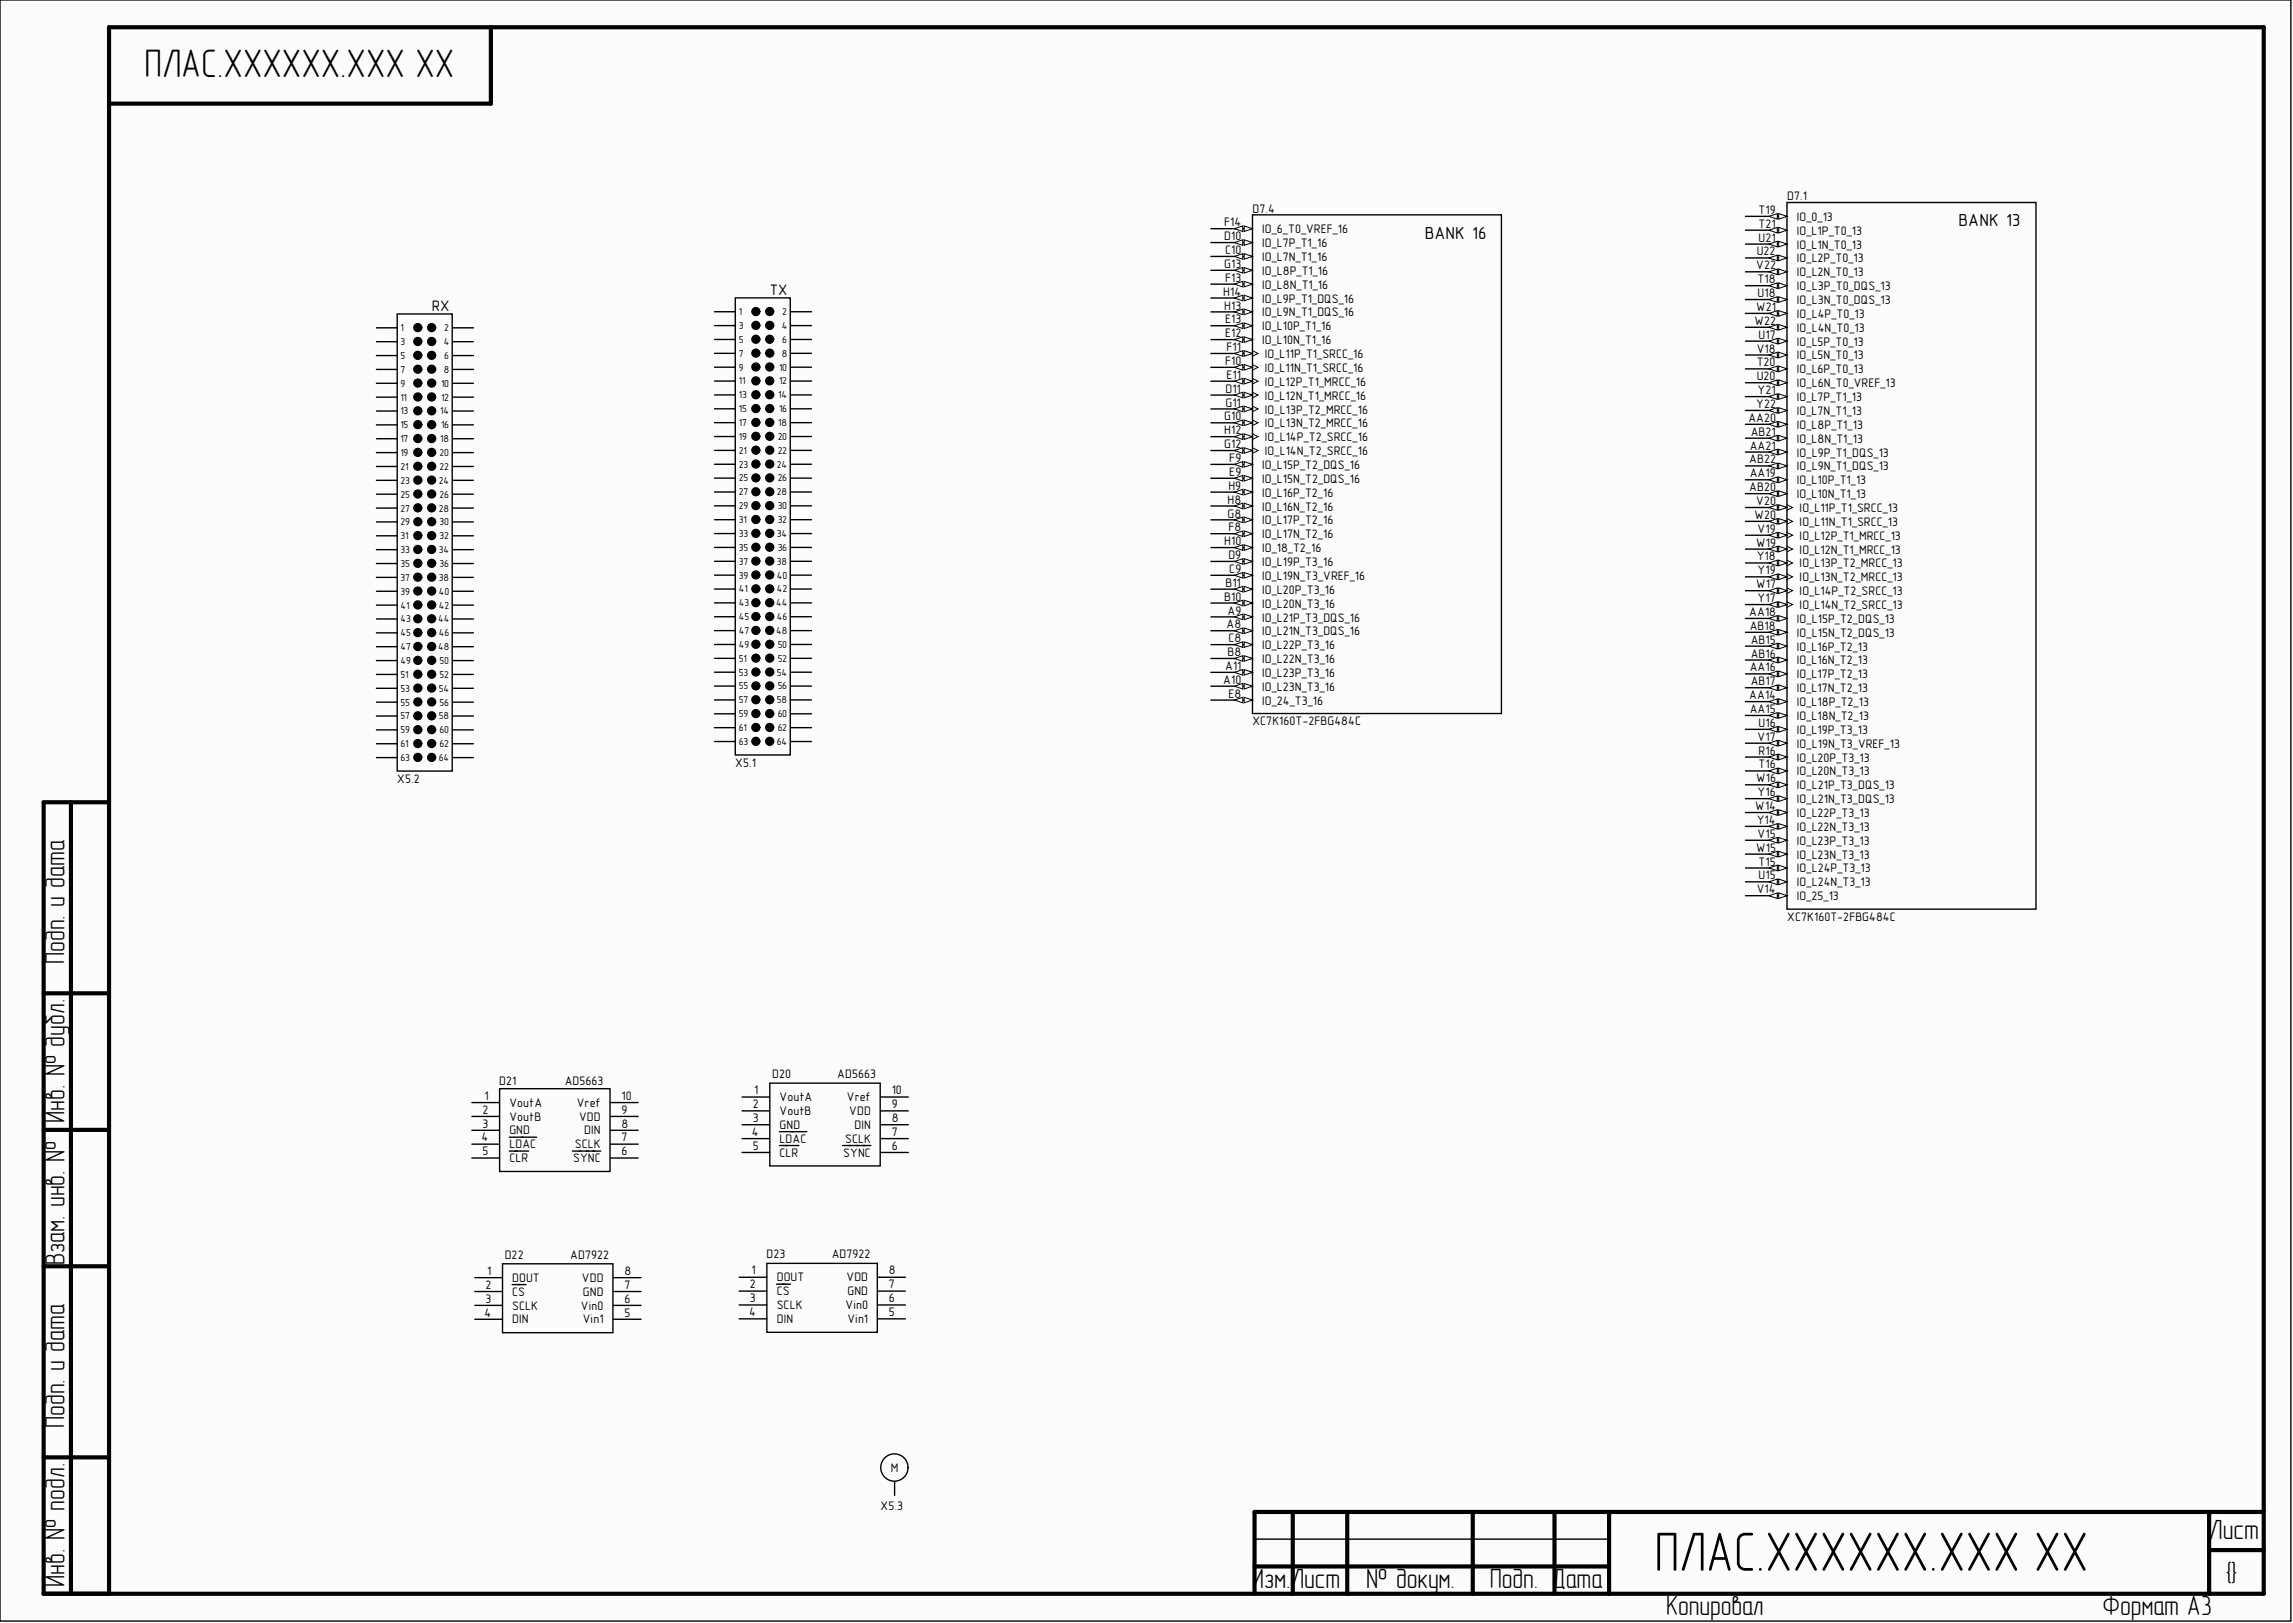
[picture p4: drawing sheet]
<svg xmlns="http://www.w3.org/2000/svg" width="420mm" height="297mm" viewBox="0 0 420 297" stroke-linecap="round" stroke-linejoin="round" font-family="sans-serif">
<defs><g id="words">
<text font-size="10.1" x="302.9" y="287.5">ПЛАС.ХХХХХХ.ХХХ ХХ</text>
<text font-size="7.3" x="26.5" y="14">ПЛАС.ХХХХХХ.ХХХ ХХ</text>
<g font-size="5.1">
<text x="11.8" y="176.4" transform="rotate(-90 11.8 176.4)">Подп. и дата</text>
<text x="11.8" y="205.5" transform="rotate(-90 11.8 205.5)">Инв. № дубл.</text>
<text x="11.8" y="231.6" transform="rotate(-90 11.8 231.6)">Взам. инв. №</text>
<text x="11.8" y="261.3" transform="rotate(-90 11.8 261.3)">Подп. и дата</text>
<text x="404.5" y="281.6">Лист</text>
<text x="11.8" y="290.4" transform="rotate(-90 11.8 290.4)">Инв. № подл.</text>
<text x="229.2" y="290.6">Изм.Лист</text>
<text x="250.1" y="290.6">№ докум.</text>
<text x="272.8" y="290.6">Подп. Дата</text>
<text x="407.4" y="289.6">{}</text>
<text x="305" y="295.6">Копировал</text>
<text x="384.9" y="295.6">Формат А3</text>
</g>
<g font-size="3.2">
<text x="358.6" y="41.4">BANK 13</text>
<text x="260.8" y="43.7">BANK 16</text>
</g>
<g font-size="2.8">
<text x="140.9" y="53.9">TX</text>
<text x="79.1" y="56.9">RX</text>
</g>
<g font-size="2.3">
<text x="224.1" y="41.4">F14</text>
<text x="229.3" y="38.9">D7.4</text>
<text x="322" y="41.7">T21</text>
<text x="322" y="39.1">T19</text>
<text x="327.2" y="36.6">D7.1</text>
<text x="329" y="40.4">IO_0_13</text>
<text x="224.1" y="44">D10</text>
<text x="224.3" y="46.5">C10</text>
<text x="231.1" y="47.8">IO_L7N_T1_16</text>
<text x="231.1" y="45.2">IO_L7P_T1_16</text>
<text x="231.1" y="42.7">IO_6_T0_VREF_16</text>
<text x="321.6" y="46.8">U22</text>
<text x="322" y="44.2">U21</text>
<text x="329" y="45.5">IO_L1N_T0_13</text>
<text x="329" y="43">IO_L1P_T0_13</text>
<text x="224.1" y="49">G13</text>
<text x="224.3" y="51.6">F13</text>
<text x="231.1" y="52.9">IO_L8N_T1_16</text>
<text x="231.1" y="50.3">IO_L8P_T1_16</text>
<text x="321.5" y="49.3">V22</text>
<text x="321.8" y="51.8">T18</text>
<text x="329" y="53.1">IO_L3P_T0_DQS_13</text>
<text x="329" y="50.6">IO_L2N_T0_13</text>
<text x="329" y="48">IO_L2P_T0_13</text>
<text x="224" y="54.1">H14</text>
<text x="224.1" y="56.7">H13</text>
<text x="224.3" y="59.2">E13</text>
<text x="231.1" y="57.9">IO_L9N_T1_DQS_16</text>
<text x="231.1" y="55.4">IO_L9P_T1_DQS_16</text>
<text x="321.2" y="59.4">W22</text>
<text x="321.5" y="56.9">W21</text>
<text x="321.8" y="54.4">U18</text>
<text x="329" y="58.2">IO_L4P_T0_13</text>
<text x="329" y="55.6">IO_L3N_T0_DQS_13</text>
<text x="224.3" y="61.7">E12</text>
<text x="224.6" y="64.3">F11</text>
<text x="231.1" y="63">IO_L10N_T1_16</text>
<text x="231.1" y="60.5">IO_L10P_T1_16</text>
<text x="231.6" y="65.5">IO_L11P_T1_SRCC_16</text>
<text x="321.6" y="64.5">V18</text>
<text x="322" y="62">U17</text>
<text x="329" y="65.8">IO_L5N_T0_13</text>
<text x="329" y="63.3">IO_L5P_T0_13</text>
<text x="329" y="60.7">IO_L4N_T0_13</text>
<text x="224.3" y="66.8">F10</text>
<text x="224.4" y="71.9">D11</text>
<text x="224.6" y="69.3">E11</text>
<text x="231.6" y="70.6">IO_L12P_T1_MRCC_16</text>
<text x="231.6" y="68.1">IO_L11N_T1_SRCC_16</text>
<text x="321.6" y="69.6">U20</text>
<text x="321.6" y="67.1">T20</text>
<text x="329" y="70.9">IO_L6N_T0_VREF_13</text>
<text x="329" y="68.3">IO_L6P_T0_13</text>
<text x="224.1" y="77">G10</text>
<text x="224.4" y="74.4">G11</text>
<text x="231.6" y="75.7">IO_L13P_T2_MRCC_16</text>
<text x="231.6" y="73.1">IO_L12N_T1_MRCC_16</text>
<text x="320.1" y="77.2">AA20</text>
<text x="321.5" y="74.7">Y22</text>
<text x="321.8" y="72.1">Y21</text>
<text x="329" y="75.9">IO_L7N_T1_13</text>
<text x="329" y="73.4">IO_L7P_T1_13</text>
<text x="224.1" y="82">G12</text>
<text x="224.1" y="79.5">H12</text>
<text x="231.6" y="83.3">IO_L14N_T2_SRCC_16</text>
<text x="231.6" y="80.8">IO_L14P_T2_SRCC_16</text>
<text x="231.6" y="78.2">IO_L13N_T2_MRCC_16</text>
<text x="320.4" y="82.3">AA21</text>
<text x="320.5" y="79.7">AB21</text>
<text x="329" y="83.6">IO_L9P_T1_DQS_13</text>
<text x="329" y="81">IO_L8N_T1_13</text>
<text x="329" y="78.5">IO_L8P_T1_13</text>
<text x="224.9" y="89.6">H9</text>
<text x="225.1" y="87.1">E9</text>
<text x="225.1" y="84.6">F9</text>
<text x="231.1" y="88.4">IO_L15N_T2_DQS_16</text>
<text x="231.1" y="85.8">IO_L15P_T2_DQS_16</text>
<text x="320.3" y="89.9">AB20</text>
<text x="320.3" y="84.8">AB22</text>
<text x="320.4" y="87.4">AA19</text>
<text x="329" y="88.6">IO_L10P_T1_13</text>
<text x="329" y="86.1">IO_L9N_T1_DQS_13</text>
<text x="224.7" y="94.7">G8</text>
<text x="224.7" y="92.2">H8</text>
<text x="231.1" y="96">IO_L17P_T2_16</text>
<text x="231.1" y="93.4">IO_L16N_T2_16</text>
<text x="231.1" y="90.9">IO_L16P_T2_16</text>
<text x="321.2" y="95">W20</text>
<text x="321.5" y="92.4">V20</text>
<text x="329" y="91.2">IO_L10N_T1_13</text>
<text x="329.5" y="93.7">IO_L11P_T1_SRCC_13</text>
<text x="224.1" y="99.8">H10</text>
<text x="224.9" y="97.3">F8</text>
<text x="231.1" y="101.1">IO_18_T2_16</text>
<text x="231.1" y="98.5">IO_L17N_T2_16</text>
<text x="321.5" y="100">W19</text>
<text x="321.8" y="97.5">V19</text>
<text x="329.5" y="101.3">IO_L12N_T1_MRCC_13</text>
<text x="329.5" y="98.8">IO_L12P_T1_MRCC_13</text>
<text x="329.5" y="96.2">IO_L11N_T1_SRCC_13</text>
<text x="224.4" y="107.4">B11</text>
<text x="224.9" y="102.3">D9</text>
<text x="225.1" y="104.9">C9</text>
<text x="231.1" y="106.1">IO_L19N_T3_VREF_16</text>
<text x="231.1" y="103.6">IO_L19P_T3_16</text>
<text x="321.5" y="107.7">W17</text>
<text x="321.6" y="102.6">Y18</text>
<text x="321.8" y="105.1">Y19</text>
<text x="329.5" y="106.4">IO_L13N_T2_MRCC_13</text>
<text x="329.5" y="103.9">IO_L13P_T2_MRCC_13</text>
<text x="224.1" y="109.9">B10</text>
<text x="224.7" y="112.5">A9</text>
<text x="231.1" y="113.7">IO_L21P_T3_DQS_16</text>
<text x="231.1" y="111.2">IO_L20N_T3_16</text>
<text x="231.1" y="108.7">IO_L20P_T3_16</text>
<text x="320.3" y="112.7">AA18</text>
<text x="321.8" y="110.2">Y17</text>
<text x="329" y="114">IO_L15P_T2_DQS_13</text>
<text x="329.5" y="111.5">IO_L14N_T2_SRCC_13</text>
<text x="329.5" y="108.9">IO_L14P_T2_SRCC_13</text>
<text x="224.6" y="115">A8</text>
<text x="224.9" y="117.6">C8</text>
<text x="231.1" y="118.8">IO_L22P_T3_16</text>
<text x="231.1" y="116.3">IO_L21N_T3_DQS_16</text>
<text x="320.4" y="115.3">AB18</text>
<text x="320.5" y="117.8">AB15</text>
<text x="329" y="119.1">IO_L16P_T2_13</text>
<text x="329" y="116.5">IO_L15N_T2_DQS_13</text>
<text x="224" y="125.2">A10</text>
<text x="224.3" y="122.6">A11</text>
<text x="224.7" y="120.1">B8</text>
<text x="231.1" y="123.9">IO_L23P_T3_16</text>
<text x="231.1" y="121.4">IO_L22N_T3_16</text>
<text x="320.4" y="122.9">AA16</text>
<text x="320.5" y="125.4">AB17</text>
<text x="320.5" y="120.3">AB16</text>
<text x="329" y="124.1">IO_L17P_T2_13</text>
<text x="329" y="121.6">IO_L16N_T2_13</text>
<text x="224.9" y="127.7">E8</text>
<text x="231.1" y="129">IO_24_T3_16</text>
<text x="231.1" y="126.4">IO_L23N_T3_16</text>
<text x="320.3" y="128">AA14</text>
<text x="320.4" y="130.5">AA15</text>
<text x="329" y="131.8">IO_L18N_T2_13</text>
<text x="329" y="129.2">IO_L18P_T2_13</text>
<text x="329" y="126.7">IO_L17N_T2_13</text>
<text x="229.3" y="132.8">XC7K160T-2FBG484C</text>
<text x="321.8" y="135.6">V17</text>
<text x="322" y="133">U16</text>
<text x="329" y="136.8">IO_L19N_T3_VREF_13</text>
<text x="329" y="134.3">IO_L19P_T3_13</text>
<text x="72.7" y="143.3">X5.2</text>
<text x="134.6" y="140.3">X5.1</text>
<text x="321.5" y="143.2">W16</text>
<text x="322" y="140.6">T16</text>
<text x="322" y="138.1">R16</text>
<text x="329" y="141.9">IO_L20N_T3_13</text>
<text x="329" y="139.4">IO_L20P_T3_13</text>
<text x="321.4" y="148.3">W14</text>
<text x="321.8" y="145.7">Y16</text>
<text x="329" y="149.5">IO_L22P_T3_13</text>
<text x="329" y="147">IO_L21N_T3_DQS_13</text>
<text x="329" y="144.4">IO_L21P_T3_DQS_13</text>
<text x="321.5" y="155.9">W15</text>
<text x="321.6" y="150.8">Y14</text>
<text x="321.8" y="153.3">V15</text>
<text x="329" y="154.6">IO_L23P_T3_13</text>
<text x="329" y="152.1">IO_L22N_T3_13</text>
<text x="322" y="160.9">U15</text>
<text x="322" y="158.4">T15</text>
<text x="329" y="159.7">IO_L24P_T3_13</text>
<text x="329" y="157.1">IO_L23N_T3_13</text>
<text x="321.6" y="163.5">V14</text>
<text x="329" y="164.7">IO_25_13</text>
<text x="329" y="162.2">IO_L24N_T3_13</text>
<text x="327.2" y="168.6">XC7K160T-2FBG484C</text>
<text x="141.4" y="197.3">D20</text>
<text x="153.3" y="197.3">AD5663</text>
<text x="88.4" y="203.8">2</text>
<text x="88.7" y="201.3">1</text>
<text x="91.4" y="198.5">D21</text>
<text x="93.3" y="202.6">VoutA</text>
<text x="103.4" y="198.5">AD5663</text>
<text x="105.6" y="202.6">Vref</text>
<text x="113.8" y="203.8">9</text>
<text x="113.8" y="201.3">10</text>
<text x="137.8" y="202.8">2</text>
<text x="138.1" y="200.3">1</text>
<text x="142.7" y="201.5">VoutA</text>
<text x="155.1" y="201.5">Vref</text>
<text x="163.3" y="202.8">9</text>
<text x="163.3" y="200.3">10</text>
<text x="88.2" y="208.9">4</text>
<text x="88.4" y="206.4">3</text>
<text x="93.3" y="205.1">VoutB</text>
<text x="93.3" y="207.6">GND</text>
<text x="106" y="205.1">VDD</text>
<text x="107" y="207.6">DIN</text>
<text x="113.8" y="208.9">7</text>
<text x="113.8" y="206.4">8</text>
<text x="137.6" y="207.9">4</text>
<text x="137.8" y="205.3">3</text>
<text x="142.7" y="204.1">VoutB</text>
<text x="142.7" y="206.6">GND</text>
<text x="142.7" y="209.1">LDAC</text>
<text x="154.7" y="209.1">SCLK</text>
<text x="155.5" y="204.1">VDD</text>
<text x="156.4" y="206.6">DIN</text>
<text x="163.3" y="207.9">7</text>
<text x="163.3" y="205.3">8</text>
<text x="88.4" y="211.4">5</text>
<text x="93.3" y="210.2">LDAC</text>
<text x="93.3" y="212.7">CLR</text>
<text x="104.9" y="212.7">SYNC</text>
<text x="105.3" y="210.2">SCLK</text>
<text x="113.8" y="211.4">6</text>
<text x="137.8" y="210.4">5</text>
<text x="142.7" y="211.7">CLR</text>
<text x="154.4" y="211.7">SYNC</text>
<text x="163.3" y="210.4">6</text>
<text x="89.2" y="233.3">1</text>
<text x="92.4" y="230.5">D22</text>
<text x="104.4" y="230.5">AD7922</text>
<text x="114.3" y="233.3">8</text>
<text x="137.6" y="233.3">1</text>
<text x="140.3" y="230.3">D23</text>
<text x="152.3" y="230.3">AD7922</text>
<text x="162.8" y="233.3">8</text>
<text x="88.9" y="235.9">2</text>
<text x="88.9" y="238.4">3</text>
<text x="93.8" y="237.1">CS</text>
<text x="93.8" y="234.6">DOUT</text>
<text x="93.8" y="239.7">SCLK</text>
<text x="106.4" y="239.7">Vin0</text>
<text x="106.5" y="234.6">VDD</text>
<text x="106.7" y="237.1">GND</text>
<text x="114.3" y="238.4">6</text>
<text x="114.3" y="235.9">7</text>
<text x="137.3" y="235.8">2</text>
<text x="137.3" y="238.3">3</text>
<text x="142.2" y="237.1">CS</text>
<text x="142.2" y="234.5">DOUT</text>
<text x="142.2" y="239.6">SCLK</text>
<text x="154.8" y="239.6">Vin0</text>
<text x="155" y="234.5">VDD</text>
<text x="155.1" y="237.1">GND</text>
<text x="162.8" y="238.3">6</text>
<text x="162.8" y="235.8">7</text>
<text x="88.7" y="241">4</text>
<text x="93.8" y="242.2">DIN</text>
<text x="106.7" y="242.2">Vin1</text>
<text x="114.3" y="241">5</text>
<text x="137.1" y="240.9">4</text>
<text x="142.2" y="242.1">DIN</text>
<text x="155.1" y="242.1">Vin1</text>
<text x="162.8" y="240.9">5</text>
<text x="163.1" y="269.5">M</text>
<text x="161.2" y="276.3">X5.3</text>
</g>
<g font-size="1.9">
<text x="135.3" y="57.7">1</text>
<text x="143.2" y="57.7">2</text>
<text x="73.3" y="60.6">1</text>
<text x="73.3" y="63.2">3</text>
<text x="73.3" y="65.7">5</text>
<text x="81.3" y="63.2">4</text>
<text x="81.3" y="60.6">2</text>
<text x="81.3" y="65.7">6</text>
<text x="135.3" y="60.2">3</text>
<text x="135.3" y="62.7">5</text>
<text x="135.3" y="65.3">7</text>
<text x="143.1" y="60.2">4</text>
<text x="143.1" y="65.3">8</text>
<text x="143.2" y="62.7">6</text>
<text x="73.3" y="68.2">7</text>
<text x="73.3" y="70.8">9</text>
<text x="80.7" y="70.8">10</text>
<text x="81.3" y="68.2">8</text>
<text x="135.3" y="67.8">9</text>
<text x="135.3" y="70.4">11</text>
<text x="142.6" y="67.8">10</text>
<text x="142.6" y="70.4">12</text>
<text x="73.3" y="73.3">11</text>
<text x="73.3" y="75.9">13</text>
<text x="80.6" y="75.9">14</text>
<text x="80.7" y="73.3">12</text>
<text x="135.3" y="72.9">13</text>
<text x="135.3" y="75.4">15</text>
<text x="135.3" y="78">17</text>
<text x="142.5" y="72.9">14</text>
<text x="142.5" y="78">18</text>
<text x="142.6" y="75.4">16</text>
<text x="73.3" y="78.4">15</text>
<text x="73.3" y="80.9">17</text>
<text x="73.3" y="83.5">19</text>
<text x="80.5" y="83.5">20</text>
<text x="80.6" y="80.9">18</text>
<text x="80.7" y="78.4">16</text>
<text x="135.3" y="80.5">19</text>
<text x="135.3" y="83">21</text>
<text x="142.4" y="80.5">20</text>
<text x="142.4" y="83">22</text>
<text x="73.3" y="86">21</text>
<text x="73.3" y="88.5">23</text>
<text x="80.3" y="88.5">24</text>
<text x="80.5" y="86">22</text>
<text x="135.3" y="88.1">25</text>
<text x="135.3" y="85.6">23</text>
<text x="142.2" y="85.6">24</text>
<text x="142.4" y="88.1">26</text>
<text x="73.3" y="91.1">25</text>
<text x="73.3" y="93.6">27</text>
<text x="80.3" y="93.6">28</text>
<text x="80.5" y="91.1">26</text>
<text x="135.3" y="90.7">27</text>
<text x="135.3" y="93.2">29</text>
<text x="135.3" y="95.7">31</text>
<text x="142.2" y="90.7">28</text>
<text x="142.4" y="93.2">30</text>
<text x="142.4" y="95.7">32</text>
<text x="73.3" y="96.2">29</text>
<text x="73.3" y="98.7">31</text>
<text x="73.3" y="101.2">33</text>
<text x="80.3" y="101.2">34</text>
<text x="80.5" y="96.2">30</text>
<text x="80.5" y="98.7">32</text>
<text x="135.3" y="98.3">33</text>
<text x="135.3" y="100.8">35</text>
<text x="142.2" y="98.3">34</text>
<text x="142.4" y="100.8">36</text>
<text x="73.3" y="103.8">35</text>
<text x="73.3" y="106.3">37</text>
<text x="80.3" y="106.3">38</text>
<text x="80.5" y="103.8">36</text>
<text x="135.3" y="103.3">37</text>
<text x="135.3" y="105.9">39</text>
<text x="142.2" y="103.3">38</text>
<text x="142.2" y="105.9">40</text>
<text x="73.3" y="108.8">39</text>
<text x="73.3" y="111.4">41</text>
<text x="73.3" y="113.9">43</text>
<text x="80.2" y="113.9">44</text>
<text x="80.3" y="108.8">40</text>
<text x="80.3" y="111.4">42</text>
<text x="135.3" y="108.4">41</text>
<text x="135.3" y="111">43</text>
<text x="135.3" y="113.5">45</text>
<text x="142.1" y="111">44</text>
<text x="142.2" y="108.4">42</text>
<text x="142.2" y="113.5">46</text>
<text x="73.3" y="116.5">45</text>
<text x="73.3" y="119">47</text>
<text x="80.2" y="119">48</text>
<text x="80.3" y="116.5">46</text>
<text x="135.3" y="116">47</text>
<text x="135.3" y="118.6">49</text>
<text x="142.1" y="116">48</text>
<text x="142.4" y="118.6">50</text>
<text x="73.3" y="121.5">49</text>
<text x="73.3" y="124.1">51</text>
<text x="80.5" y="121.5">50</text>
<text x="80.5" y="124.1">52</text>
<text x="135.3" y="121.1">51</text>
<text x="135.3" y="123.6">53</text>
<text x="142.2" y="123.6">54</text>
<text x="142.4" y="121.1">52</text>
<text x="73.3" y="126.6">53</text>
<text x="73.3" y="129.1">55</text>
<text x="73.3" y="131.7">57</text>
<text x="80.3" y="126.6">54</text>
<text x="80.3" y="131.7">58</text>
<text x="80.5" y="129.1">56</text>
<text x="135.3" y="126.2">55</text>
<text x="135.3" y="128.7">57</text>
<text x="135.3" y="131.3">59</text>
<text x="142.2" y="128.7">58</text>
<text x="142.4" y="126.2">56</text>
<text x="142.4" y="131.3">60</text>
<text x="73.3" y="134.2">59</text>
<text x="73.3" y="136.8">61</text>
<text x="80.5" y="134.2">60</text>
<text x="80.5" y="136.8">62</text>
<text x="135.3" y="136.3">63</text>
<text x="135.3" y="133.8">61</text>
<text x="142.2" y="136.3">64</text>
<text x="142.4" y="133.8">62</text>
<text x="73.3" y="139.3">63</text>
<text x="80.3" y="139.3">64</text>
</g>
</g></defs>
<path d="M0 0h419.3v296.6h-419.3z" fill="#fcfcfc"/>
<g fill="none" stroke="#000" stroke-width=".76">
<path d="M89.9 5v14h-69.9M13 146.8v144.9M20 146.8h-12v144.9h406.4v-286.7h-394.4v286.7M8 181.8h12M8 206.8h12M8 231.8h12M8 266.7h12M236.7 276.7v15M246.7 276.7v15M269.6 276.7v15M284.6 276.7v15M294.6 276.7v15"/>
<path d="M404.5 276.7v15M414.4 276.7h-184.7v15M229.7 286.7h64.9M404.5 283.7h9.9"/>
</g>
<g fill="none" stroke="#000" stroke-width=".25">
<path d="M0 0h419.4v296.7h-419.4zM229.3 39.3h45.6v91.3h-45.6zM68.9 60h3.8M72.7 57.5h10.1v83.6h-10.1zM82.9 60h3.8M130.8 57.1h3.8M130.8 59.6h3.8M134.6 54.5h10.1v83.7h-10.1zM144.8 57.1h3.8M144.8 59.6h3.8M68.9 62.5h3.8M68.9 65.1h3.8"/>
<path d="M68.9 67.6h3.8M68.9 70.1h3.8M68.9 72.7h3.8M68.9 75.2h3.8M68.9 77.8h3.8M82.9 62.5h3.8M82.9 65.1h3.8M82.9 67.6h3.8M82.9 70.1h3.8M82.9 72.7h3.8M82.9 75.2h3.8M82.9 77.8h3.8"/>
<path d="M130.8 62.1h3.8M130.8 64.7h3.8M130.8 67.2h3.8M130.8 69.7h3.8M130.8 72.3h3.8M130.8 74.8h3.8M130.8 77.4h3.8M130.8 79.9h3.8M144.8 62.1h3.8M144.8 64.7h3.8M144.8 67.2h3.8M144.8 69.7h3.8"/>
<path d="M144.8 72.3h3.8M144.8 74.8h3.8M144.8 77.4h3.8M144.8 79.9h3.8M68.9 80.3h3.8M68.9 82.8h3.8M68.9 85.4h3.8M68.9 87.9h3.8M68.9 90.4h3.8M68.9 93h3.8M68.9 95.5h3.8M68.9 98.1h3.8"/>
<path d="M82.9 80.3h3.8M82.9 82.8h3.8M82.9 85.4h3.8M82.9 87.9h3.8M82.9 90.4h3.8M82.9 93h3.8M82.9 95.5h3.8M82.9 98.1h3.8M130.8 82.4h3.8M130.8 85h3.8M130.8 87.5h3.8M130.8 90h3.8"/>
<path d="M130.8 92.6h3.8M130.8 95.1h3.8M130.8 97.7h3.8M144.8 82.4h3.8M144.8 85h3.8M144.8 87.5h3.8M144.8 90h3.8M144.8 92.6h3.8M144.8 95.1h3.8M144.8 97.7h3.8M68.9 100.6h3.8M68.9 103.1h3.8"/>
<path d="M68.9 105.7h3.8M68.9 108.2h3.8M68.9 110.7h3.8M68.9 113.3h3.8M68.9 115.8h3.8M68.9 118.4h3.8M82.9 100.6h3.8M82.9 103.1h3.8M82.9 105.7h3.8M82.9 108.2h3.8M82.9 110.7h3.8M82.9 113.3h3.8"/>
<path d="M82.9 115.8h3.8M82.9 118.4h3.8M130.8 100.2h3.8M130.8 102.7h3.8M130.8 105.3h3.8M130.8 107.8h3.8M130.8 110.3h3.8M130.8 112.9h3.8M130.8 115.4h3.8M130.8 118h3.8M144.8 100.2h3.8M144.8 102.7h3.8"/>
<path d="M144.8 105.3h3.8M144.8 107.8h3.8M144.8 110.3h3.8M144.8 112.9h3.8M144.8 115.4h3.8M144.8 118h3.8M68.9 120.9h3.8M68.9 123.4h3.8M68.9 126h3.8M68.9 128.5h3.8M68.9 131h3.8M68.9 133.6h3.8"/>
<path d="M68.9 136.1h3.8M68.9 138.7h3.8M82.9 120.9h3.8M82.9 123.4h3.8M82.9 126h3.8M82.9 128.5h3.8M82.9 131h3.8M82.9 133.6h3.8M82.9 136.1h3.8M82.9 138.7h3.8M130.8 120.5h3.8M130.8 123h3.8"/>
<path d="M130.8 125.6h3.8M130.8 128.1h3.8M130.8 130.6h3.8M130.8 135.7h3.8M130.8 133.2h3.8M144.8 120.5h3.8M144.8 123h3.8M144.8 125.6h3.8M144.8 128.1h3.8M144.8 130.6h3.8M144.8 135.7h3.8M144.8 133.2h3.8"/>
<path d="M221.7 128.1h7.6M91.5 199.3h20.2v15.1h-20.2zM140.9 198.2h20.2v15.2h-20.2zM86.4 204.3h5.1M86.4 201.8h5.1M86.4 206.9h5.1M86.4 209.4h5.1M86.4 211.9h5.1M93.2 208.1h1M93.2 210.7h2M94.3 208.1h2.4M95.3 210.7h1.5"/>
<path d="M96.8 208.1h1.4M104.8 210.7h5.2M111.8 204.3h5M111.8 201.8h5M111.8 206.9h5M111.8 209.4h5M111.8 211.9h5M135.9 203.3h5M135.9 200.8h5M135.9 205.8h5M135.9 208.4h5M135.9 210.9h5"/>
<path d="M142.7 207.1h.9M142.7 209.7h2M143.7 207.1h2.5M144.7 209.7h1.6M146.3 207.1h1.4M154.3 209.7h5.1M161.2 203.3h5.1M161.2 200.8h5.1M161.2 205.8h5.1M161.2 208.4h5.1M161.2 210.9h5.1M86.9 236.4h5.1"/>
<path d="M86.9 233.8h5.1M86.9 238.9h5.1M92 231.3h20.2v12.6h-20.2zM93.8 235.1h2.5M112.3 236.4h5.1M112.3 233.8h5.1M112.3 238.9h5.1M135.3 236.3h5.1M135.3 233.8h5.1M135.3 238.8h5.1M140.4 231.2h20.2v12.6h-20.2zM142.2 235h2.5"/>
<path d="M160.7 236.3h5.1M160.7 233.8h5.1M160.7 238.8h5.1M86.9 241.4h5.1M112.3 241.4h5.1M135.3 241.4h5.1M160.7 241.4h5.1M163.8 271.2v2.5M229.7 281.7h64.9"/>
<circle cx="163.7" cy="268.6" r="2.5"/>
</g>
<g fill="#000" stroke="#000" stroke-width=".25">
<circle cx="76.5" cy="60" r=".72"/>
<circle cx="79" cy="60" r=".72"/>
<circle cx="138.4" cy="59.6" r=".72"/>
<circle cx="138.4" cy="57" r=".72"/>
<circle cx="140.9" cy="59.6" r=".72"/>
<circle cx="140.9" cy="57" r=".72"/>
<circle cx="76.5" cy="62.5" r=".72"/>
<circle cx="76.5" cy="72.6" r=".72"/>
<circle cx="76.5" cy="75.2" r=".72"/>
<circle cx="76.5" cy="77.7" r=".72"/>
<circle cx="76.5" cy="65" r=".72"/>
<circle cx="76.5" cy="70.1" r=".72"/>
<circle cx="76.5" cy="67.6" r=".72"/>
<circle cx="79" cy="62.5" r=".72"/>
<circle cx="79" cy="72.6" r=".72"/>
<circle cx="79" cy="75.2" r=".72"/>
<circle cx="79" cy="77.7" r=".72"/>
<circle cx="79" cy="65" r=".72"/>
<circle cx="79" cy="70.1" r=".72"/>
<circle cx="79" cy="67.6" r=".72"/>
<circle cx="138.4" cy="74.8" r=".72"/>
<circle cx="138.4" cy="62.1" r=".72"/>
<circle cx="138.4" cy="69.7" r=".72"/>
<circle cx="138.4" cy="72.2" r=".72"/>
<circle cx="138.4" cy="64.6" r=".72"/>
<circle cx="138.4" cy="79.9" r=".72"/>
<circle cx="138.4" cy="67.2" r=".72"/>
<circle cx="138.4" cy="77.3" r=".72"/>
<circle cx="140.9" cy="74.8" r=".72"/>
<circle cx="140.9" cy="69.7" r=".72"/>
<circle cx="140.9" cy="62.1" r=".72"/>
<circle cx="140.9" cy="72.2" r=".72"/>
<circle cx="140.9" cy="64.6" r=".72"/>
<circle cx="140.9" cy="79.9" r=".72"/>
<circle cx="140.9" cy="67.2" r=".72"/>
<circle cx="140.9" cy="77.3" r=".72"/>
<circle cx="76.5" cy="95.5" r=".72"/>
<circle cx="76.5" cy="85.3" r=".72"/>
<circle cx="76.5" cy="82.8" r=".72"/>
<circle cx="76.5" cy="98" r=".72"/>
<circle cx="76.5" cy="87.9" r=".72"/>
<circle cx="76.5" cy="80.3" r=".72"/>
<circle cx="76.5" cy="92.9" r=".72"/>
<circle cx="76.5" cy="90.4" r=".72"/>
<circle cx="79" cy="95.5" r=".72"/>
<circle cx="79" cy="82.8" r=".72"/>
<circle cx="79" cy="85.3" r=".72"/>
<circle cx="79" cy="98" r=".72"/>
<circle cx="79" cy="87.9" r=".72"/>
<circle cx="79" cy="80.3" r=".72"/>
<circle cx="79" cy="92.9" r=".72"/>
<circle cx="79" cy="90.4" r=".72"/>
<circle cx="138.4" cy="92.5" r=".72"/>
<circle cx="138.4" cy="84.9" r=".72"/>
<circle cx="138.4" cy="82.4" r=".72"/>
<circle cx="138.4" cy="95.1" r=".72"/>
<circle cx="138.4" cy="87.5" r=".72"/>
<circle cx="138.4" cy="97.6" r=".72"/>
<circle cx="138.4" cy="90" r=".72"/>
<circle cx="140.9" cy="92.5" r=".72"/>
<circle cx="140.9" cy="82.4" r=".72"/>
<circle cx="140.9" cy="84.9" r=".72"/>
<circle cx="140.9" cy="95.1" r=".72"/>
<circle cx="140.9" cy="87.5" r=".72"/>
<circle cx="140.9" cy="97.6" r=".72"/>
<circle cx="140.9" cy="90" r=".72"/>
<circle cx="76.5" cy="110.7" r=".72"/>
<circle cx="76.5" cy="118.3" r=".72"/>
<circle cx="76.5" cy="108.2" r=".72"/>
<circle cx="76.5" cy="105.6" r=".72"/>
<circle cx="76.5" cy="115.8" r=".72"/>
<circle cx="76.5" cy="100.6" r=".72"/>
<circle cx="76.5" cy="103.1" r=".72"/>
<circle cx="76.5" cy="113.2" r=".72"/>
<circle cx="79" cy="110.7" r=".72"/>
<circle cx="79" cy="118.3" r=".72"/>
<circle cx="79" cy="105.6" r=".72"/>
<circle cx="79" cy="108.2" r=".72"/>
<circle cx="79" cy="115.8" r=".72"/>
<circle cx="79" cy="100.6" r=".72"/>
<circle cx="79" cy="103.1" r=".72"/>
<circle cx="79" cy="113.2" r=".72"/>
<circle cx="138.4" cy="107.8" r=".72"/>
<circle cx="138.4" cy="115.4" r=".72"/>
<circle cx="138.4" cy="117.9" r=".72"/>
<circle cx="138.4" cy="105.2" r=".72"/>
<circle cx="138.4" cy="110.3" r=".72"/>
<circle cx="138.4" cy="112.8" r=".72"/>
<circle cx="138.4" cy="102.7" r=".72"/>
<circle cx="138.4" cy="100.2" r=".72"/>
<circle cx="140.9" cy="117.9" r=".72"/>
<circle cx="140.9" cy="115.4" r=".72"/>
<circle cx="140.9" cy="107.8" r=".72"/>
<circle cx="140.9" cy="105.2" r=".72"/>
<circle cx="140.9" cy="110.3" r=".72"/>
<circle cx="140.9" cy="112.8" r=".72"/>
<circle cx="140.9" cy="102.7" r=".72"/>
<circle cx="140.9" cy="100.2" r=".72"/>
<circle cx="76.5" cy="131" r=".72"/>
<circle cx="76.5" cy="128.5" r=".72"/>
<circle cx="76.5" cy="120.9" r=".72"/>
<circle cx="76.5" cy="123.4" r=".72"/>
<circle cx="76.5" cy="133.5" r=".72"/>
<circle cx="76.5" cy="125.9" r=".72"/>
<circle cx="76.5" cy="138.6" r=".72"/>
<circle cx="76.5" cy="136.1" r=".72"/>
<circle cx="79" cy="131" r=".72"/>
<circle cx="79" cy="128.5" r=".72"/>
<circle cx="79" cy="120.9" r=".72"/>
<circle cx="79" cy="123.4" r=".72"/>
<circle cx="79" cy="133.5" r=".72"/>
<circle cx="79" cy="125.9" r=".72"/>
<circle cx="79" cy="138.6" r=".72"/>
<circle cx="79" cy="136.1" r=".72"/>
<circle cx="138.4" cy="128.1" r=".72"/>
<circle cx="138.4" cy="130.6" r=".72"/>
<circle cx="138.4" cy="120.5" r=".72"/>
<circle cx="138.4" cy="133.1" r=".72"/>
<circle cx="138.4" cy="125.5" r=".72"/>
<circle cx="138.4" cy="135.7" r=".72"/>
<circle cx="138.4" cy="123" r=".72"/>
<circle cx="140.9" cy="130.6" r=".72"/>
<circle cx="140.9" cy="128.1" r=".72"/>
<circle cx="140.9" cy="120.5" r=".72"/>
<circle cx="140.9" cy="133.1" r=".72"/>
<circle cx="140.9" cy="125.5" r=".72"/>
<circle cx="140.9" cy="135.7" r=".72"/>
<circle cx="140.9" cy="123" r=".72"/>
</g>
<path d="M227.8 127.6l1.5 .5-1.5 .5z" fill="#fcfcfc"/>
<path d="M227.8 127.6l1.5 .5-1.5 .5z" fill="none" stroke="#000" stroke-width=".18"/>
<path d="M226 128.1l1.5-.5v1z" fill="#fcfcfc"/>
<path d="M226 128.1l1.5-.5v1z" fill="none" stroke="#000" stroke-width=".18"/>
<path d="M221.7 125.6h7.6" fill="none" stroke="#000" stroke-width=".25"/>
<path d="M227.8 125.1l1.5 .5-1.5 .5z" fill="#fcfcfc"/>
<path d="M227.8 125.1l1.5 .5-1.5 .5z" fill="none" stroke="#000" stroke-width=".18"/>
<path d="M226 125.6l1.5-.5v1z" fill="#fcfcfc"/>
<path d="M226 125.6l1.5-.5v1z" fill="none" stroke="#000" stroke-width=".18"/>
<path d="M221.7 123.1h7.6" fill="none" stroke="#000" stroke-width=".25"/>
<path d="M227.8 122.5l1.5 .6-1.5 .5z" fill="#fcfcfc"/>
<path d="M227.8 122.5l1.5 .6-1.5 .5z" fill="none" stroke="#000" stroke-width=".18"/>
<path d="M226 123.1l1.5-.6v1.1z" fill="#fcfcfc"/>
<path d="M226 123.1l1.5-.6v1.1z" fill="none" stroke="#000" stroke-width=".18"/>
<path d="M221.7 120.5h7.6" fill="none" stroke="#000" stroke-width=".25"/>
<path d="M227.8 120l1.5 .5-1.5 .5z" fill="#fcfcfc"/>
<path d="M227.8 120l1.5 .5-1.5 .5z" fill="none" stroke="#000" stroke-width=".18"/>
<path d="M226 120.5l1.5-.5v1z" fill="#fcfcfc"/>
<path d="M226 120.5l1.5-.5v1z" fill="none" stroke="#000" stroke-width=".18"/>
<path d="M221.7 118h7.6" fill="none" stroke="#000" stroke-width=".25"/>
<path d="M227.8 117.5l1.5 .5-1.5 .5z" fill="#fcfcfc"/>
<path d="M227.8 117.5l1.5 .5-1.5 .5z" fill="none" stroke="#000" stroke-width=".18"/>
<path d="M226 118l1.5-.5v1z" fill="#fcfcfc"/>
<path d="M226 118l1.5-.5v1z" fill="none" stroke="#000" stroke-width=".18"/>
<path d="M221.7 115.4h7.6" fill="none" stroke="#000" stroke-width=".25"/>
<path d="M227.8 114.9l1.5 .5-1.5 .5z" fill="#fcfcfc"/>
<path d="M227.8 114.9l1.5 .5-1.5 .5z" fill="none" stroke="#000" stroke-width=".18"/>
<path d="M226 115.4l1.5-.5v1z" fill="#fcfcfc"/>
<path d="M226 115.4l1.5-.5v1z" fill="none" stroke="#000" stroke-width=".18"/>
<path d="M221.7 112.9h7.6" fill="none" stroke="#000" stroke-width=".25"/>
<path d="M227.8 112.4l1.5 .5-1.5 .5z" fill="#fcfcfc"/>
<path d="M227.8 112.4l1.5 .5-1.5 .5z" fill="none" stroke="#000" stroke-width=".18"/>
<path d="M226 112.9l1.5-.5v1z" fill="#fcfcfc"/>
<path d="M226 112.9l1.5-.5v1z" fill="none" stroke="#000" stroke-width=".18"/>
<path d="M221.7 110.4h7.6" fill="none" stroke="#000" stroke-width=".25"/>
<path d="M227.8 109.9l1.5 .5-1.5 .5z" fill="#fcfcfc"/>
<path d="M227.8 109.9l1.5 .5-1.5 .5z" fill="none" stroke="#000" stroke-width=".18"/>
<path d="M226 110.4l1.5-.5v1z" fill="#fcfcfc"/>
<path d="M226 110.4l1.5-.5v1z" fill="none" stroke="#000" stroke-width=".18"/>
<path d="M221.7 107.8h7.6" fill="none" stroke="#000" stroke-width=".25"/>
<path d="M227.8 107.3l1.5 .5-1.5 .5z" fill="#fcfcfc"/>
<path d="M227.8 107.3l1.5 .5-1.5 .5z" fill="none" stroke="#000" stroke-width=".18"/>
<path d="M226 107.8l1.5-.5v1z" fill="#fcfcfc"/>
<path d="M226 107.8l1.5-.5v1z" fill="none" stroke="#000" stroke-width=".18"/>
<path d="M221.7 105.3h7.6" fill="none" stroke="#000" stroke-width=".25"/>
<path d="M227.8 104.8l1.5 .5-1.5 .5z" fill="#fcfcfc"/>
<path d="M227.8 104.8l1.5 .5-1.5 .5z" fill="none" stroke="#000" stroke-width=".18"/>
<path d="M226 105.3l1.5-.5v1z" fill="#fcfcfc"/>
<path d="M226 105.3l1.5-.5v1z" fill="none" stroke="#000" stroke-width=".18"/>
<path d="M221.7 102.8h7.6" fill="none" stroke="#000" stroke-width=".25"/>
<path d="M227.8 102.2l1.5 .6-1.5 .5z" fill="#fcfcfc"/>
<path d="M227.8 102.2l1.5 .6-1.5 .5z" fill="none" stroke="#000" stroke-width=".18"/>
<path d="M226 102.8l1.5-.6v1.1z" fill="#fcfcfc"/>
<path d="M226 102.8l1.5-.6v1.1z" fill="none" stroke="#000" stroke-width=".18"/>
<path d="M221.7 100.2h7.6" fill="none" stroke="#000" stroke-width=".25"/>
<path d="M227.8 99.7l1.5 .5-1.5 .5z" fill="#fcfcfc"/>
<path d="M227.8 99.7l1.5 .5-1.5 .5z" fill="none" stroke="#000" stroke-width=".18"/>
<path d="M226 100.2l1.5-.5v1z" fill="#fcfcfc"/>
<path d="M226 100.2l1.5-.5v1z" fill="none" stroke="#000" stroke-width=".18"/>
<path d="M221.7 97.7h7.6" fill="none" stroke="#000" stroke-width=".25"/>
<path d="M227.8 97.2l1.5 .5-1.5 .5z" fill="#fcfcfc"/>
<path d="M227.8 97.2l1.5 .5-1.5 .5z" fill="none" stroke="#000" stroke-width=".18"/>
<path d="M226 97.7l1.5-.5v1z" fill="#fcfcfc"/>
<path d="M226 97.7l1.5-.5v1z" fill="none" stroke="#000" stroke-width=".18"/>
<path d="M221.7 95.1h7.6" fill="none" stroke="#000" stroke-width=".25"/>
<path d="M227.8 94.6l1.5 .5-1.5 .5z" fill="#fcfcfc"/>
<path d="M227.8 94.6l1.5 .5-1.5 .5z" fill="none" stroke="#000" stroke-width=".18"/>
<path d="M226 95.1l1.5-.5v1z" fill="#fcfcfc"/>
<path d="M226 95.1l1.5-.5v1z" fill="none" stroke="#000" stroke-width=".18"/>
<path d="M221.7 92.6h7.6" fill="none" stroke="#000" stroke-width=".25"/>
<path d="M227.8 92.1l1.5 .5-1.5 .5z" fill="#fcfcfc"/>
<path d="M227.8 92.1l1.5 .5-1.5 .5z" fill="none" stroke="#000" stroke-width=".18"/>
<path d="M226 92.6l1.5-.5v1z" fill="#fcfcfc"/>
<path d="M226 92.6l1.5-.5v1z" fill="none" stroke="#000" stroke-width=".18"/>
<path d="M221.7 90.1h7.6" fill="none" stroke="#000" stroke-width=".25"/>
<path d="M227.8 89.6l1.5 .5-1.5 .5z" fill="#fcfcfc"/>
<path d="M227.8 89.6l1.5 .5-1.5 .5z" fill="none" stroke="#000" stroke-width=".18"/>
<path d="M226 90.1l1.5-.5v1z" fill="#fcfcfc"/>
<path d="M226 90.1l1.5-.5v1z" fill="none" stroke="#000" stroke-width=".18"/>
<path d="M221.7 87.5h7.6" fill="none" stroke="#000" stroke-width=".25"/>
<path d="M227.8 87l1.5 .5-1.5 .5z" fill="#fcfcfc"/>
<path d="M227.8 87l1.5 .5-1.5 .5z" fill="none" stroke="#000" stroke-width=".18"/>
<path d="M226 87.5l1.5-.5v1z" fill="#fcfcfc"/>
<path d="M226 87.5l1.5-.5v1z" fill="none" stroke="#000" stroke-width=".18"/>
<path d="M221.7 85h7.6" fill="none" stroke="#000" stroke-width=".25"/>
<path d="M227.8 84.5l1.5 .5-1.5 .5z" fill="#fcfcfc"/>
<path d="M227.8 84.5l1.5 .5-1.5 .5z" fill="none" stroke="#000" stroke-width=".18"/>
<path d="M226 85l1.5-.5v1z" fill="#fcfcfc"/>
<path d="M226 85l1.5-.5v1zM229.3 81.9l1 .6-1 .5" fill="none" stroke="#000" stroke-width=".18"/>
<path d="M221.7 82.5h7.6" fill="none" stroke="#000" stroke-width=".25"/>
<path d="M227.8 81.9l1.5 .6-1.5 .5z" fill="#fcfcfc"/>
<path d="M227.8 81.9l1.5 .6-1.5 .5z" fill="none" stroke="#000" stroke-width=".18"/>
<path d="M226 82.5l1.5-.6v1.1z" fill="#fcfcfc"/>
<path d="M229.3 79.4l1 .5-1 .5M226 82.5l1.5-.6v1.1z" fill="none" stroke="#000" stroke-width=".18"/>
<path d="M221.7 79.9h7.6" fill="none" stroke="#000" stroke-width=".25"/>
<path d="M227.8 79.4l1.5 .5-1.5 .5z" fill="#fcfcfc"/>
<path d="M227.8 79.4l1.5 .5-1.5 .5z" fill="none" stroke="#000" stroke-width=".18"/>
<path d="M226 79.9l1.5-.5v1z" fill="#fcfcfc"/>
<path d="M226 79.9l1.5-.5v1zM229.3 76.9l1 .5-1 .5" fill="none" stroke="#000" stroke-width=".18"/>
<path d="M221.7 77.4h7.6" fill="none" stroke="#000" stroke-width=".25"/>
<path d="M227.8 76.9l1.5 .5-1.5 .5z" fill="#fcfcfc"/>
<path d="M227.8 76.9l1.5 .5-1.5 .5z" fill="none" stroke="#000" stroke-width=".18"/>
<path d="M226 77.4l1.5-.5v1z" fill="#fcfcfc"/>
<path d="M226 77.4l1.5-.5v1zM229.3 74.3l1 .5-1 .5" fill="none" stroke="#000" stroke-width=".18"/>
<path d="M221.7 74.8h7.6" fill="none" stroke="#000" stroke-width=".25"/>
<path d="M227.8 74.3l1.5 .5-1.5 .5z" fill="#fcfcfc"/>
<path d="M227.8 74.3l1.5 .5-1.5 .5z" fill="none" stroke="#000" stroke-width=".18"/>
<path d="M226 74.8l1.5-.5v1z" fill="#fcfcfc"/>
<path d="M226 74.8l1.5-.5v1zM229.3 71.8l1 .5-1 .5" fill="none" stroke="#000" stroke-width=".18"/>
<path d="M221.7 72.3h7.6" fill="none" stroke="#000" stroke-width=".25"/>
<path d="M227.8 71.8l1.5 .5-1.5 .5z" fill="#fcfcfc"/>
<path d="M227.8 71.8l1.5 .5-1.5 .5z" fill="none" stroke="#000" stroke-width=".18"/>
<path d="M226 72.3l1.5-.5v1z" fill="#fcfcfc"/>
<path d="M226 72.3l1.5-.5v1zM229.3 69.3l1 .5-1 .5" fill="none" stroke="#000" stroke-width=".18"/>
<path d="M221.7 69.8h7.6" fill="none" stroke="#000" stroke-width=".25"/>
<path d="M227.8 69.3l1.5 .5-1.5 .5z" fill="#fcfcfc"/>
<path d="M227.8 69.3l1.5 .5-1.5 .5z" fill="none" stroke="#000" stroke-width=".18"/>
<path d="M226 69.8l1.5-.5v1z" fill="#fcfcfc"/>
<path d="M226 69.8l1.5-.5v1zM229.3 66.7l1 .5-1 .5" fill="none" stroke="#000" stroke-width=".18"/>
<path d="M221.7 67.2h7.6" fill="none" stroke="#000" stroke-width=".25"/>
<path d="M227.8 66.7l1.5 .5-1.5 .5z" fill="#fcfcfc"/>
<path d="M227.8 66.7l1.5 .5-1.5 .5z" fill="none" stroke="#000" stroke-width=".18"/>
<path d="M226 67.2l1.5-.5v1z" fill="#fcfcfc"/>
<path d="M226 67.2l1.5-.5v1zM229.3 64.2l1 .5-1 .5" fill="none" stroke="#000" stroke-width=".18"/>
<path d="M221.7 64.7h7.6" fill="none" stroke="#000" stroke-width=".25"/>
<path d="M227.8 64.2l1.5 .5-1.5 .5z" fill="#fcfcfc"/>
<path d="M227.8 64.2l1.5 .5-1.5 .5z" fill="none" stroke="#000" stroke-width=".18"/>
<path d="M226 64.7l1.5-.5v1z" fill="#fcfcfc"/>
<path d="M226 64.7l1.5-.5v1z" fill="none" stroke="#000" stroke-width=".18"/>
<path d="M221.7 62.2h7.6" fill="none" stroke="#000" stroke-width=".25"/>
<path d="M227.8 61.6l1.5 .6-1.5 .5z" fill="#fcfcfc"/>
<path d="M227.8 61.6l1.5 .6-1.5 .5z" fill="none" stroke="#000" stroke-width=".18"/>
<path d="M226 62.2l1.5-.6v1.1z" fill="#fcfcfc"/>
<path d="M226 62.2l1.5-.6v1.1z" fill="none" stroke="#000" stroke-width=".18"/>
<path d="M221.7 59.6h7.6" fill="none" stroke="#000" stroke-width=".25"/>
<path d="M227.8 59.1l1.5 .5-1.5 .5z" fill="#fcfcfc"/>
<path d="M227.8 59.1l1.5 .5-1.5 .5z" fill="none" stroke="#000" stroke-width=".18"/>
<path d="M226 59.6l1.5-.5v1z" fill="#fcfcfc"/>
<path d="M226 59.6l1.5-.5v1z" fill="none" stroke="#000" stroke-width=".18"/>
<path d="M221.7 57.1h7.6" fill="none" stroke="#000" stroke-width=".25"/>
<path d="M227.8 56.6l1.5 .5-1.5 .5z" fill="#fcfcfc"/>
<path d="M227.8 56.6l1.5 .5-1.5 .5z" fill="none" stroke="#000" stroke-width=".18"/>
<path d="M226 57.1l1.5-.5v1z" fill="#fcfcfc"/>
<path d="M226 57.1l1.5-.5v1z" fill="none" stroke="#000" stroke-width=".18"/>
<path d="M221.7 54.5h7.6" fill="none" stroke="#000" stroke-width=".25"/>
<path d="M227.8 54l1.5 .5-1.5 .6z" fill="#fcfcfc"/>
<path d="M227.8 54l1.5 .5-1.5 .6z" fill="none" stroke="#000" stroke-width=".18"/>
<path d="M226 54.5l1.5-.5v1.1z" fill="#fcfcfc"/>
<path d="M226 54.5l1.5-.5v1.1z" fill="none" stroke="#000" stroke-width=".18"/>
<path d="M221.7 52h7.6" fill="none" stroke="#000" stroke-width=".25"/>
<path d="M227.8 51.5l1.5 .5-1.5 .5z" fill="#fcfcfc"/>
<path d="M227.8 51.5l1.5 .5-1.5 .5z" fill="none" stroke="#000" stroke-width=".18"/>
<path d="M226 52l1.5-.5v1z" fill="#fcfcfc"/>
<path d="M226 52l1.5-.5v1z" fill="none" stroke="#000" stroke-width=".18"/>
<path d="M221.7 49.5h7.6" fill="none" stroke="#000" stroke-width=".25"/>
<path d="M227.8 49l1.5 .5-1.5 .5z" fill="#fcfcfc"/>
<path d="M227.8 49l1.5 .5-1.5 .5z" fill="none" stroke="#000" stroke-width=".18"/>
<path d="M226 49.5l1.5-.5v1z" fill="#fcfcfc"/>
<path d="M226 49.5l1.5-.5v1z" fill="none" stroke="#000" stroke-width=".18"/>
<path d="M221.7 46.9h7.6" fill="none" stroke="#000" stroke-width=".25"/>
<path d="M227.8 46.4l1.5 .5-1.5 .5z" fill="#fcfcfc"/>
<path d="M227.8 46.4l1.5 .5-1.5 .5z" fill="none" stroke="#000" stroke-width=".18"/>
<path d="M226 46.9l1.5-.5v1z" fill="#fcfcfc"/>
<path d="M226 46.9l1.5-.5v1z" fill="none" stroke="#000" stroke-width=".18"/>
<path d="M221.7 44.4h7.6" fill="none" stroke="#000" stroke-width=".25"/>
<path d="M227.8 43.9l1.5 .5-1.5 .5z" fill="#fcfcfc"/>
<path d="M227.8 43.9l1.5 .5-1.5 .5z" fill="none" stroke="#000" stroke-width=".18"/>
<path d="M226 44.4l1.5-.5v1z" fill="#fcfcfc"/>
<path d="M226 44.4l1.5-.5v1z" fill="none" stroke="#000" stroke-width=".18"/>
<path d="M221.7 41.9h7.6" fill="none" stroke="#000" stroke-width=".25"/>
<path d="M227.8 41.3l1.5 .6-1.5 .5z" fill="#fcfcfc"/>
<path d="M227.8 41.3l1.5 .6-1.5 .5z" fill="none" stroke="#000" stroke-width=".18"/>
<path d="M226 41.9l1.5-.6v1.1z" fill="#fcfcfc"/>
<path d="M226 41.9l1.5-.6v1.1z" fill="none" stroke="#000" stroke-width=".18"/>
<path d="M327.2 37.1h45.5v129.3h-45.5zM319.6 163.9h7.6" fill="none" stroke="#000" stroke-width=".25"/>
<path d="M325.6 163.4l1.6 .5-1.6 .5z" fill="#fcfcfc"/>
<path d="M325.6 163.4l1.6 .5-1.6 .5z" fill="none" stroke="#000" stroke-width=".18"/>
<path d="M323.9 163.9l1.5-.5v1z" fill="#fcfcfc"/>
<path d="M323.9 163.9l1.5-.5v1z" fill="none" stroke="#000" stroke-width=".18"/>
<path d="M319.6 161.4h7.6" fill="none" stroke="#000" stroke-width=".25"/>
<path d="M325.6 160.9l1.6 .5-1.6 .5z" fill="#fcfcfc"/>
<path d="M325.6 160.9l1.6 .5-1.6 .5z" fill="none" stroke="#000" stroke-width=".18"/>
<path d="M323.9 161.4l1.5-.5v1z" fill="#fcfcfc"/>
<path d="M323.9 161.4l1.5-.5v1z" fill="none" stroke="#000" stroke-width=".18"/>
<path d="M319.6 158.9h7.6" fill="none" stroke="#000" stroke-width=".25"/>
<path d="M325.6 158.3l1.6 .6-1.6 .5z" fill="#fcfcfc"/>
<path d="M325.6 158.3l1.6 .6-1.6 .5z" fill="none" stroke="#000" stroke-width=".18"/>
<path d="M323.9 158.9l1.5-.6v1.1z" fill="#fcfcfc"/>
<path d="M323.9 158.9l1.5-.6v1.1z" fill="none" stroke="#000" stroke-width=".18"/>
<path d="M319.6 156.3h7.6" fill="none" stroke="#000" stroke-width=".25"/>
<path d="M325.6 155.8l1.6 .5-1.6 .5z" fill="#fcfcfc"/>
<path d="M325.6 155.8l1.6 .5-1.6 .5z" fill="none" stroke="#000" stroke-width=".18"/>
<path d="M323.9 156.3l1.5-.5v1z" fill="#fcfcfc"/>
<path d="M323.9 156.3l1.5-.5v1z" fill="none" stroke="#000" stroke-width=".18"/>
<path d="M319.6 153.8h7.6" fill="none" stroke="#000" stroke-width=".25"/>
<path d="M325.6 153.3l1.6 .5-1.6 .5z" fill="#fcfcfc"/>
<path d="M325.6 153.3l1.6 .5-1.6 .5z" fill="none" stroke="#000" stroke-width=".18"/>
<path d="M323.9 153.8l1.5-.5v1z" fill="#fcfcfc"/>
<path d="M323.9 153.8l1.5-.5v1z" fill="none" stroke="#000" stroke-width=".18"/>
<path d="M319.6 151.2h7.6" fill="none" stroke="#000" stroke-width=".25"/>
<path d="M325.6 150.7l1.6 .5-1.6 .6z" fill="#fcfcfc"/>
<path d="M325.6 150.7l1.6 .5-1.6 .6z" fill="none" stroke="#000" stroke-width=".18"/>
<path d="M323.9 151.2l1.5-.5v1.1z" fill="#fcfcfc"/>
<path d="M323.9 151.2l1.5-.5v1.1z" fill="none" stroke="#000" stroke-width=".18"/>
<path d="M319.6 148.7h7.6" fill="none" stroke="#000" stroke-width=".25"/>
<path d="M325.6 148.2l1.6 .5-1.6 .5z" fill="#fcfcfc"/>
<path d="M325.6 148.2l1.6 .5-1.6 .5z" fill="none" stroke="#000" stroke-width=".18"/>
<path d="M323.9 148.7l1.5-.5v1z" fill="#fcfcfc"/>
<path d="M323.9 148.7l1.5-.5v1z" fill="none" stroke="#000" stroke-width=".18"/>
<path d="M319.6 146.2h7.6" fill="none" stroke="#000" stroke-width=".25"/>
<path d="M325.6 145.7l1.6 .5-1.6 .5z" fill="#fcfcfc"/>
<path d="M325.6 145.7l1.6 .5-1.6 .5z" fill="none" stroke="#000" stroke-width=".18"/>
<path d="M323.9 146.2l1.5-.5v1z" fill="#fcfcfc"/>
<path d="M323.9 146.2l1.5-.5v1z" fill="none" stroke="#000" stroke-width=".18"/>
<path d="M319.6 143.6h7.6" fill="none" stroke="#000" stroke-width=".25"/>
<path d="M325.6 143.1l1.6 .5-1.6 .5z" fill="#fcfcfc"/>
<path d="M325.6 143.1l1.6 .5-1.6 .5z" fill="none" stroke="#000" stroke-width=".18"/>
<path d="M323.9 143.6l1.5-.5v1z" fill="#fcfcfc"/>
<path d="M323.9 143.6l1.5-.5v1z" fill="none" stroke="#000" stroke-width=".18"/>
<path d="M319.6 141.1h7.6" fill="none" stroke="#000" stroke-width=".25"/>
<path d="M325.6 140.6l1.6 .5-1.6 .5z" fill="#fcfcfc"/>
<path d="M325.6 140.6l1.6 .5-1.6 .5z" fill="none" stroke="#000" stroke-width=".18"/>
<path d="M323.9 141.1l1.5-.5v1z" fill="#fcfcfc"/>
<path d="M323.9 141.1l1.5-.5v1z" fill="none" stroke="#000" stroke-width=".18"/>
<path d="M319.6 138.6h7.6" fill="none" stroke="#000" stroke-width=".25"/>
<path d="M325.6 138l1.6 .6-1.6 .5z" fill="#fcfcfc"/>
<path d="M325.6 138l1.6 .6-1.6 .5z" fill="none" stroke="#000" stroke-width=".18"/>
<path d="M323.9 138.6l1.5-.6v1.1z" fill="#fcfcfc"/>
<path d="M323.9 138.6l1.5-.6v1.1z" fill="none" stroke="#000" stroke-width=".18"/>
<path d="M319.6 136h7.6" fill="none" stroke="#000" stroke-width=".25"/>
<path d="M325.6 135.5l1.6 .5-1.6 .5z" fill="#fcfcfc"/>
<path d="M325.6 135.5l1.6 .5-1.6 .5z" fill="none" stroke="#000" stroke-width=".18"/>
<path d="M323.9 136l1.5-.5v1z" fill="#fcfcfc"/>
<path d="M323.9 136l1.5-.5v1z" fill="none" stroke="#000" stroke-width=".18"/>
<path d="M319.6 133.5h7.6" fill="none" stroke="#000" stroke-width=".25"/>
<path d="M325.6 133l1.6 .5-1.6 .5z" fill="#fcfcfc"/>
<path d="M325.6 133l1.6 .5-1.6 .5z" fill="none" stroke="#000" stroke-width=".18"/>
<path d="M323.9 133.5l1.5-.5v1z" fill="#fcfcfc"/>
<path d="M323.9 133.5l1.5-.5v1z" fill="none" stroke="#000" stroke-width=".18"/>
<path d="M319.6 130.9h7.6" fill="none" stroke="#000" stroke-width=".25"/>
<path d="M325.6 130.4l1.6 .5-1.6 .6z" fill="#fcfcfc"/>
<path d="M325.6 130.4l1.6 .5-1.6 .6z" fill="none" stroke="#000" stroke-width=".18"/>
<path d="M323.9 130.9l1.5-.5v1.1z" fill="#fcfcfc"/>
<path d="M323.9 130.9l1.5-.5v1.1z" fill="none" stroke="#000" stroke-width=".18"/>
<path d="M319.6 128.4h7.6" fill="none" stroke="#000" stroke-width=".25"/>
<path d="M325.6 127.9l1.6 .5-1.6 .5z" fill="#fcfcfc"/>
<path d="M325.6 127.9l1.6 .5-1.6 .5z" fill="none" stroke="#000" stroke-width=".18"/>
<path d="M323.9 128.4l1.5-.5v1z" fill="#fcfcfc"/>
<path d="M323.9 128.4l1.5-.5v1z" fill="none" stroke="#000" stroke-width=".18"/>
<path d="M319.6 125.9h7.6" fill="none" stroke="#000" stroke-width=".25"/>
<path d="M325.6 125.4l1.6 .5-1.6 .5z" fill="#fcfcfc"/>
<path d="M325.6 125.4l1.6 .5-1.6 .5z" fill="none" stroke="#000" stroke-width=".18"/>
<path d="M323.9 125.9l1.5-.5v1z" fill="#fcfcfc"/>
<path d="M323.9 125.9l1.5-.5v1z" fill="none" stroke="#000" stroke-width=".18"/>
<path d="M319.6 123.3h7.6" fill="none" stroke="#000" stroke-width=".25"/>
<path d="M325.6 122.8l1.6 .5-1.6 .5z" fill="#fcfcfc"/>
<path d="M325.6 122.8l1.6 .5-1.6 .5z" fill="none" stroke="#000" stroke-width=".18"/>
<path d="M323.9 123.3l1.5-.5v1z" fill="#fcfcfc"/>
<path d="M323.9 123.3l1.5-.5v1z" fill="none" stroke="#000" stroke-width=".18"/>
<path d="M319.6 120.8h7.6" fill="none" stroke="#000" stroke-width=".25"/>
<path d="M325.6 120.3l1.6 .5-1.6 .5z" fill="#fcfcfc"/>
<path d="M325.6 120.3l1.6 .5-1.6 .5z" fill="none" stroke="#000" stroke-width=".18"/>
<path d="M323.9 120.8l1.5-.5v1z" fill="#fcfcfc"/>
<path d="M323.9 120.8l1.5-.5v1z" fill="none" stroke="#000" stroke-width=".18"/>
<path d="M319.6 118.3h7.6" fill="none" stroke="#000" stroke-width=".25"/>
<path d="M325.6 117.7l1.6 .6-1.6 .5z" fill="#fcfcfc"/>
<path d="M325.6 117.7l1.6 .6-1.6 .5z" fill="none" stroke="#000" stroke-width=".18"/>
<path d="M323.9 118.3l1.5-.6v1.1z" fill="#fcfcfc"/>
<path d="M323.9 118.3l1.5-.6v1.1z" fill="none" stroke="#000" stroke-width=".18"/>
<path d="M319.6 115.7h7.6" fill="none" stroke="#000" stroke-width=".25"/>
<path d="M325.6 115.2l1.6 .5-1.6 .5z" fill="#fcfcfc"/>
<path d="M325.6 115.2l1.6 .5-1.6 .5z" fill="none" stroke="#000" stroke-width=".18"/>
<path d="M323.9 115.7l1.5-.5v1z" fill="#fcfcfc"/>
<path d="M323.9 115.7l1.5-.5v1z" fill="none" stroke="#000" stroke-width=".18"/>
<path d="M319.6 113.2h7.6" fill="none" stroke="#000" stroke-width=".25"/>
<path d="M325.6 112.7l1.6 .5-1.6 .5z" fill="#fcfcfc"/>
<path d="M325.6 112.7l1.6 .5-1.6 .5z" fill="none" stroke="#000" stroke-width=".18"/>
<path d="M323.9 113.2l1.5-.5v1z" fill="#fcfcfc"/>
<path d="M323.9 113.2l1.5-.5v1zM327.2 110.1l1 .5-1 .6" fill="none" stroke="#000" stroke-width=".18"/>
<path d="M319.6 110.6h7.6" fill="none" stroke="#000" stroke-width=".25"/>
<path d="M325.6 110.1l1.6 .5-1.6 .6z" fill="#fcfcfc"/>
<path d="M325.6 110.1l1.6 .5-1.6 .6z" fill="none" stroke="#000" stroke-width=".18"/>
<path d="M323.9 110.6l1.5-.5v1.1z" fill="#fcfcfc"/>
<path d="M323.9 110.6l1.5-.5v1.1zM327.2 107.6l1 .5-1 .5" fill="none" stroke="#000" stroke-width=".18"/>
<path d="M319.6 108.1h7.6" fill="none" stroke="#000" stroke-width=".25"/>
<path d="M325.6 107.6l1.6 .5-1.6 .5z" fill="#fcfcfc"/>
<path d="M325.6 107.6l1.6 .5-1.6 .5z" fill="none" stroke="#000" stroke-width=".18"/>
<path d="M323.9 108.1l1.5-.5v1z" fill="#fcfcfc"/>
<path d="M323.9 108.1l1.5-.5v1zM327.2 105.1l1 .5-1 .5" fill="none" stroke="#000" stroke-width=".18"/>
<path d="M319.6 105.6h7.6" fill="none" stroke="#000" stroke-width=".25"/>
<path d="M325.6 105.1l1.6 .5-1.6 .5z" fill="#fcfcfc"/>
<path d="M325.6 105.1l1.6 .5-1.6 .5z" fill="none" stroke="#000" stroke-width=".18"/>
<path d="M323.9 105.6l1.5-.5v1z" fill="#fcfcfc"/>
<path d="M323.9 105.6l1.5-.5v1zM327.2 102.5l1 .5-1 .5" fill="none" stroke="#000" stroke-width=".18"/>
<path d="M319.6 103h7.6" fill="none" stroke="#000" stroke-width=".25"/>
<path d="M325.6 102.5l1.6 .5-1.6 .5z" fill="#fcfcfc"/>
<path d="M325.6 102.5l1.6 .5-1.6 .5z" fill="none" stroke="#000" stroke-width=".18"/>
<path d="M323.9 103l1.5-.5v1z" fill="#fcfcfc"/>
<path d="M327.2 100l1 .5-1 .5M323.9 103l1.5-.5v1z" fill="none" stroke="#000" stroke-width=".18"/>
<path d="M319.6 100.5h7.6" fill="none" stroke="#000" stroke-width=".25"/>
<path d="M325.6 100l1.6 .5-1.6 .5z" fill="#fcfcfc"/>
<path d="M325.6 100l1.6 .5-1.6 .5z" fill="none" stroke="#000" stroke-width=".18"/>
<path d="M323.9 100.5l1.5-.5v1z" fill="#fcfcfc"/>
<path d="M327.2 97.5l1 .5-1 .5M323.9 100.5l1.5-.5v1z" fill="none" stroke="#000" stroke-width=".18"/>
<path d="M319.6 98h7.6" fill="none" stroke="#000" stroke-width=".25"/>
<path d="M325.6 97.5l1.6 .5-1.6 .5z" fill="#fcfcfc"/>
<path d="M325.6 97.5l1.6 .5-1.6 .5z" fill="none" stroke="#000" stroke-width=".18"/>
<path d="M323.9 98l1.5-.5v1z" fill="#fcfcfc"/>
<path d="M323.9 98l1.5-.5v1zM327.2 94.9l1 .5-1 .5" fill="none" stroke="#000" stroke-width=".18"/>
<path d="M319.6 95.4h7.6" fill="none" stroke="#000" stroke-width=".25"/>
<path d="M325.6 94.9l1.6 .5-1.6 .5z" fill="#fcfcfc"/>
<path d="M325.6 94.9l1.6 .5-1.6 .5z" fill="none" stroke="#000" stroke-width=".18"/>
<path d="M323.9 95.4l1.5-.5v1z" fill="#fcfcfc"/>
<path d="M323.9 95.4l1.5-.5v1zM327.2 92.4l1 .5-1 .5" fill="none" stroke="#000" stroke-width=".18"/>
<path d="M319.6 92.9h7.6" fill="none" stroke="#000" stroke-width=".25"/>
<path d="M325.6 92.4l1.6 .5-1.6 .5z" fill="#fcfcfc"/>
<path d="M325.6 92.4l1.6 .5-1.6 .5z" fill="none" stroke="#000" stroke-width=".18"/>
<path d="M323.9 92.9l1.5-.5v1z" fill="#fcfcfc"/>
<path d="M323.9 92.9l1.5-.5v1z" fill="none" stroke="#000" stroke-width=".18"/>
<path d="M319.6 90.3h7.6" fill="none" stroke="#000" stroke-width=".25"/>
<path d="M325.6 89.8l1.6 .5-1.6 .6z" fill="#fcfcfc"/>
<path d="M325.6 89.8l1.6 .5-1.6 .6z" fill="none" stroke="#000" stroke-width=".18"/>
<path d="M323.9 90.3l1.5-.5v1.1z" fill="#fcfcfc"/>
<path d="M323.9 90.3l1.5-.5v1.1z" fill="none" stroke="#000" stroke-width=".18"/>
<path d="M319.6 87.8h7.6" fill="none" stroke="#000" stroke-width=".25"/>
<path d="M325.6 87.3l1.6 .5-1.6 .5z" fill="#fcfcfc"/>
<path d="M325.6 87.3l1.6 .5-1.6 .5z" fill="none" stroke="#000" stroke-width=".18"/>
<path d="M323.9 87.8l1.5-.5v1z" fill="#fcfcfc"/>
<path d="M323.9 87.8l1.5-.5v1z" fill="none" stroke="#000" stroke-width=".18"/>
<path d="M319.6 85.3h7.6" fill="none" stroke="#000" stroke-width=".25"/>
<path d="M325.6 84.8l1.6 .5-1.6 .5z" fill="#fcfcfc"/>
<path d="M325.6 84.8l1.6 .5-1.6 .5z" fill="none" stroke="#000" stroke-width=".18"/>
<path d="M323.9 85.3l1.5-.5v1z" fill="#fcfcfc"/>
<path d="M323.9 85.3l1.5-.5v1z" fill="none" stroke="#000" stroke-width=".18"/>
<path d="M319.6 82.7h7.6" fill="none" stroke="#000" stroke-width=".25"/>
<path d="M325.6 82.2l1.6 .5-1.6 .5z" fill="#fcfcfc"/>
<path d="M325.6 82.2l1.6 .5-1.6 .5z" fill="none" stroke="#000" stroke-width=".18"/>
<path d="M323.9 82.7l1.5-.5v1z" fill="#fcfcfc"/>
<path d="M323.9 82.7l1.5-.5v1z" fill="none" stroke="#000" stroke-width=".18"/>
<path d="M319.6 80.2h7.6" fill="none" stroke="#000" stroke-width=".25"/>
<path d="M325.6 79.7l1.6 .5-1.6 .5z" fill="#fcfcfc"/>
<path d="M325.6 79.7l1.6 .5-1.6 .5z" fill="none" stroke="#000" stroke-width=".18"/>
<path d="M323.9 80.2l1.5-.5v1z" fill="#fcfcfc"/>
<path d="M323.9 80.2l1.5-.5v1z" fill="none" stroke="#000" stroke-width=".18"/>
<path d="M319.6 77.7h7.6" fill="none" stroke="#000" stroke-width=".25"/>
<path d="M325.6 77.2l1.6 .5-1.6 .5z" fill="#fcfcfc"/>
<path d="M325.6 77.2l1.6 .5-1.6 .5z" fill="none" stroke="#000" stroke-width=".18"/>
<path d="M323.9 77.7l1.5-.5v1z" fill="#fcfcfc"/>
<path d="M323.9 77.7l1.5-.5v1z" fill="none" stroke="#000" stroke-width=".18"/>
<path d="M319.6 75.1h7.6" fill="none" stroke="#000" stroke-width=".25"/>
<path d="M325.6 74.6l1.6 .5-1.6 .5z" fill="#fcfcfc"/>
<path d="M325.6 74.6l1.6 .5-1.6 .5z" fill="none" stroke="#000" stroke-width=".18"/>
<path d="M323.9 75.1l1.5-.5v1z" fill="#fcfcfc"/>
<path d="M323.9 75.1l1.5-.5v1z" fill="none" stroke="#000" stroke-width=".18"/>
<path d="M319.6 72.6h7.6" fill="none" stroke="#000" stroke-width=".25"/>
<path d="M325.6 72.1l1.6 .5-1.6 .5z" fill="#fcfcfc"/>
<path d="M325.6 72.1l1.6 .5-1.6 .5z" fill="none" stroke="#000" stroke-width=".18"/>
<path d="M323.9 72.6l1.5-.5v1z" fill="#fcfcfc"/>
<path d="M323.9 72.6l1.5-.5v1z" fill="none" stroke="#000" stroke-width=".18"/>
<path d="M319.6 70h7.6" fill="none" stroke="#000" stroke-width=".25"/>
<path d="M325.6 69.5l1.6 .5-1.6 .6z" fill="#fcfcfc"/>
<path d="M325.6 69.5l1.6 .5-1.6 .6z" fill="none" stroke="#000" stroke-width=".18"/>
<path d="M323.9 70l1.5-.5v1.1z" fill="#fcfcfc"/>
<path d="M323.9 70l1.5-.5v1.1z" fill="none" stroke="#000" stroke-width=".18"/>
<path d="M319.6 67.5h7.6" fill="none" stroke="#000" stroke-width=".25"/>
<path d="M325.6 67l1.6 .5-1.6 .5z" fill="#fcfcfc"/>
<path d="M325.6 67l1.6 .5-1.6 .5z" fill="none" stroke="#000" stroke-width=".18"/>
<path d="M323.9 67.5l1.5-.5v1z" fill="#fcfcfc"/>
<path d="M323.9 67.5l1.5-.5v1z" fill="none" stroke="#000" stroke-width=".18"/>
<path d="M319.6 65h7.6" fill="none" stroke="#000" stroke-width=".25"/>
<path d="M325.6 64.5l1.6 .5-1.6 .5z" fill="#fcfcfc"/>
<path d="M325.6 64.5l1.6 .5-1.6 .5z" fill="none" stroke="#000" stroke-width=".18"/>
<path d="M323.9 65l1.5-.5v1z" fill="#fcfcfc"/>
<path d="M323.9 65l1.5-.5v1z" fill="none" stroke="#000" stroke-width=".18"/>
<path d="M319.6 62.4h7.6" fill="none" stroke="#000" stroke-width=".25"/>
<path d="M325.6 61.9l1.6 .5-1.6 .5z" fill="#fcfcfc"/>
<path d="M325.6 61.9l1.6 .5-1.6 .5z" fill="none" stroke="#000" stroke-width=".18"/>
<path d="M323.9 62.4l1.5-.5v1z" fill="#fcfcfc"/>
<path d="M323.9 62.4l1.5-.5v1z" fill="none" stroke="#000" stroke-width=".18"/>
<path d="M319.6 59.9h7.6" fill="none" stroke="#000" stroke-width=".25"/>
<path d="M325.6 59.4l1.6 .5-1.6 .5z" fill="#fcfcfc"/>
<path d="M325.6 59.4l1.6 .5-1.6 .5z" fill="none" stroke="#000" stroke-width=".18"/>
<path d="M323.9 59.9l1.5-.5v1z" fill="#fcfcfc"/>
<path d="M323.9 59.9l1.5-.5v1z" fill="none" stroke="#000" stroke-width=".18"/>
<path d="M319.6 57.4h7.6" fill="none" stroke="#000" stroke-width=".25"/>
<path d="M325.6 56.9l1.6 .5-1.6 .5z" fill="#fcfcfc"/>
<path d="M325.6 56.9l1.6 .5-1.6 .5z" fill="none" stroke="#000" stroke-width=".18"/>
<path d="M323.9 57.4l1.5-.5v1z" fill="#fcfcfc"/>
<path d="M323.9 57.4l1.5-.5v1z" fill="none" stroke="#000" stroke-width=".18"/>
<path d="M319.6 54.8h7.6" fill="none" stroke="#000" stroke-width=".25"/>
<path d="M325.6 54.3l1.6 .5-1.6 .5z" fill="#fcfcfc"/>
<path d="M325.6 54.3l1.6 .5-1.6 .5z" fill="none" stroke="#000" stroke-width=".18"/>
<path d="M323.9 54.8l1.5-.5v1z" fill="#fcfcfc"/>
<path d="M323.9 54.8l1.5-.5v1z" fill="none" stroke="#000" stroke-width=".18"/>
<path d="M319.6 52.3h7.6" fill="none" stroke="#000" stroke-width=".25"/>
<path d="M325.6 51.8l1.6 .5-1.6 .5z" fill="#fcfcfc"/>
<path d="M325.6 51.8l1.6 .5-1.6 .5z" fill="none" stroke="#000" stroke-width=".18"/>
<path d="M323.9 52.3l1.5-.5v1z" fill="#fcfcfc"/>
<path d="M323.9 52.3l1.5-.5v1z" fill="none" stroke="#000" stroke-width=".18"/>
<path d="M319.6 49.7h7.6" fill="none" stroke="#000" stroke-width=".25"/>
<path d="M325.6 49.2l1.6 .5-1.6 .6z" fill="#fcfcfc"/>
<path d="M325.6 49.2l1.6 .5-1.6 .6z" fill="none" stroke="#000" stroke-width=".18"/>
<path d="M323.9 49.7l1.5-.5v1.1z" fill="#fcfcfc"/>
<path d="M323.9 49.7l1.5-.5v1.1z" fill="none" stroke="#000" stroke-width=".18"/>
<path d="M319.6 47.2h7.6" fill="none" stroke="#000" stroke-width=".25"/>
<path d="M325.6 46.7l1.6 .5-1.6 .5z" fill="#fcfcfc"/>
<path d="M325.6 46.7l1.6 .5-1.6 .5z" fill="none" stroke="#000" stroke-width=".18"/>
<path d="M323.9 47.2l1.5-.5v1z" fill="#fcfcfc"/>
<path d="M323.9 47.2l1.5-.5v1z" fill="none" stroke="#000" stroke-width=".18"/>
<path d="M319.6 44.7h7.6" fill="none" stroke="#000" stroke-width=".25"/>
<path d="M325.6 44.2l1.6 .5-1.6 .5z" fill="#fcfcfc"/>
<path d="M325.6 44.2l1.6 .5-1.6 .5z" fill="none" stroke="#000" stroke-width=".18"/>
<path d="M323.9 44.7l1.5-.5v1z" fill="#fcfcfc"/>
<path d="M323.9 44.7l1.5-.5v1z" fill="none" stroke="#000" stroke-width=".18"/>
<path d="M319.6 42.1h7.6" fill="none" stroke="#000" stroke-width=".25"/>
<path d="M325.6 41.6l1.6 .5-1.6 .5z" fill="#fcfcfc"/>
<path d="M325.6 41.6l1.6 .5-1.6 .5z" fill="none" stroke="#000" stroke-width=".18"/>
<path d="M323.9 42.1l1.5-.5v1z" fill="#fcfcfc"/>
<path d="M323.9 42.1l1.5-.5v1z" fill="none" stroke="#000" stroke-width=".18"/>
<path d="M319.6 39.6h7.6" fill="none" stroke="#000" stroke-width=".25"/>
<path d="M325.6 39.1l1.6 .5-1.6 .5z" fill="#fcfcfc"/>
<path d="M325.6 39.1l1.6 .5-1.6 .5z" fill="none" stroke="#000" stroke-width=".18"/>
<path d="M323.9 39.6l1.5-.5v1z" fill="#fcfcfc"/>
<path d="M323.9 39.6l1.5-.5v1z" fill="none" stroke="#000" stroke-width=".18"/>
<use href="#words"/>
</svg>
